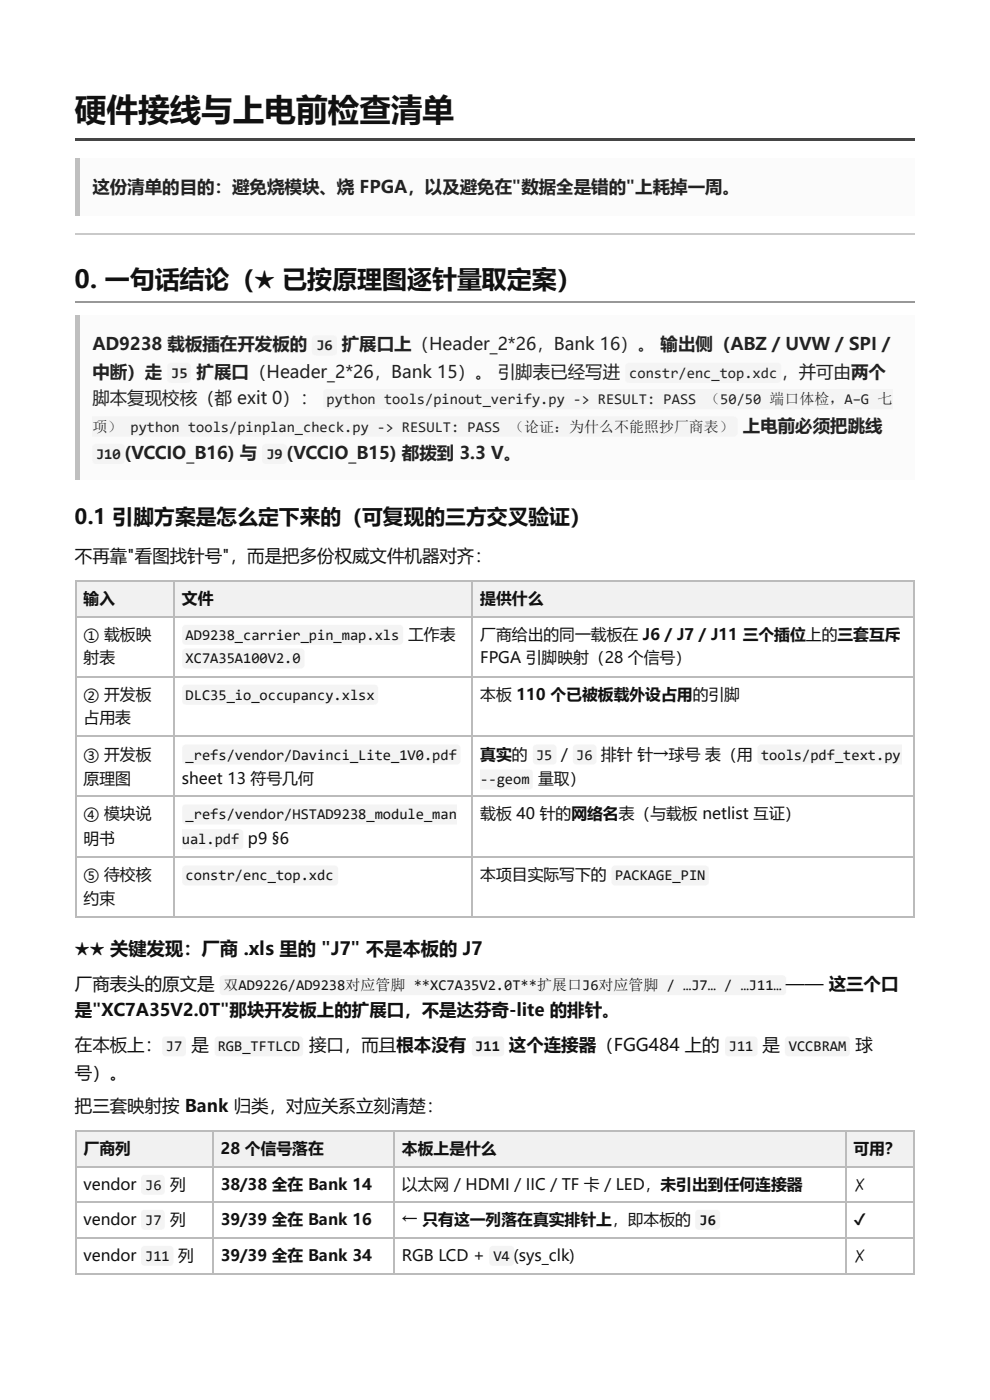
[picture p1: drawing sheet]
<svg xmlns="http://www.w3.org/2000/svg" width="210mm" height="297mm" viewBox="0 0 210 297" stroke-linecap="round" stroke-linejoin="round" font-family="sans-serif">
<defs><g id="words">
<text font-size="6.7" fill="#111" x="15.9" y="25.7">硬件接线与上电前检查清单</text>
<text font-size="5.3" fill="#111" x="15.9" y="61.1">0. 一句话结论（★ 已按原理图逐针量取定案）</text>
<text font-size="4.4" fill="#111" x="15.9" y="111.1">0.1 引脚方案是怎么定下来的（可复现的三方交叉验证）</text>
<text font-size="3.9" fill="#111" x="15.9" y="202.7">★★ 关键发现：厂商 .xls 里的 &quot;J7&quot; 不是本板的 J7</text>
<g font-size="3.7" fill="#222">
<text x="19.6" y="41">这份清单的目的：避免烧模块、烧 FPGA，以及避免在&quot;数据全是错的&quot;上耗掉一周。</text>
<text x="19.6" y="74.3">AD9238 载板插在开发板的</text>
<text x="72.5" y="74.3">扩展口上（Header_2*26，Bank 16）。 输出侧（ABZ / UVW / SPI /</text>
<text x="19.6" y="80.2">中断）走</text>
<text x="41.7" y="80.2">扩展口（Header_2*26，Bank 15）。 引脚表已经写进</text>
<text x="165.6" y="80.2">，并可由两个</text>
<text x="19.6" y="85.7">脚本复现校核（都 exit 0）：</text>
<text x="157.5" y="91.5">上电前必须把跳线</text>
<text x="26.4" y="97.4">(VCCIO_B16) 与</text>
<text x="60.8" y="97.4">(VCCIO_B15) 都拨到 3.3 V。</text>
</g>
<g font-size="3.7" fill="#111">
<text x="15.9" y="119.3">不再靠&quot;看图找针号&quot;，而是把多份权威文件机器对齐：</text>
<text x="15.9" y="210.1">厂商表头的原文是</text>
<text x="15.9" y="215.6">是&quot;XC7A35V2.0T&quot;那块开发板上的扩展口，不是达芬奇-lite 的排针。</text>
<text x="166.6" y="210.1">—— 这三个口</text>
<text x="15.9" y="223">在本板上：</text>
<text x="40.6" y="223">是</text>
<text x="65.5" y="223">接口，而且根本没有</text>
<text x="107.9" y="223">这个连接器（FGG484 上的</text>
<text x="161.6" y="223">是</text>
<text x="181.3" y="223">球</text>
<text x="15.9" y="228.9">号）。</text>
<text x="15.9" y="236">把三套映射按 Bank 归类，对应关系立刻清楚：</text>
</g>
<g font-size="3.3" fill="#111">
<text x="17.7" y="128.1">输入</text>
<text x="38.6" y="128.1">文件</text>
<text x="101.8" y="128.1">提供什么</text>
<text x="17.7" y="135.7">① 载板映</text>
<text x="86.5" y="135.7">工作表</text>
<text x="101.8" y="135.7">厂商给出的同一载板在 J6 / J7 / J11 三个插位上的三套互斥</text>
<text x="17.7" y="140.8">射表</text>
<text x="101.8" y="140.8">FPGA 引脚映射（28 个信号）</text>
<text x="17.7" y="148.4">② 开发板</text>
<text x="101.8" y="148.4">本板 110 个已被板载外设占用的引脚</text>
<text x="17.7" y="153.5">占用表</text>
<text x="17.7" y="161.1">③ 开发板</text>
<text x="101.8" y="161.1">真实的</text>
<text x="118.9" y="161.1">/</text>
<text x="127.4" y="161.1">排针 针→球号 表（用</text>
<text x="17.7" y="166.4">原理图</text>
<text x="38.6" y="166.4">sheet 13 符号几何</text>
<text x="114.1" y="166.4">量取）</text>
<text x="17.7" y="173.8">④ 模块说</text>
<text x="101.8" y="173.8">载板 40 针的网络名表（与载板 netlist 互证）</text>
<text x="17.7" y="179.1">明书</text>
<text x="52.6" y="179.1">p9 §6</text>
<text x="17.7" y="186.8">⑤ 待校核</text>
<text x="17.7" y="191.8">约束</text>
<text x="101.8" y="186.8">本项目实际写下的</text>
<text x="17.7" y="244.7">厂商列</text>
<text x="46.8" y="244.7">28 个信号落在</text>
<text x="85.2" y="244.7">本板上是什么</text>
<text x="180.9" y="244.7">可用？</text>
<text x="17.7" y="252.4">vendor</text>
<text x="36" y="252.4">列</text>
<text x="46.8" y="252.4">38/38 全在 Bank 14</text>
<text x="85.2" y="252.4">以太网 / HDMI / IIC / TF 卡 / LED，未引出到任何连接器</text>
<text x="180.9" y="252.4">✗</text>
<text x="17.7" y="259.8">vendor</text>
<text x="36" y="259.8">列</text>
<text x="46.8" y="259.8">39/39 全在 Bank 16</text>
<text x="85.2" y="259.8">← 只有这一列落在真实排针上，即本板的</text>
<text x="180.9" y="259.8">✔</text>
<text x="17.7" y="267.5">vendor</text>
<text x="37.8" y="267.5">列</text>
<text x="46.8" y="267.5">39/39 全在 Bank 34</text>
<text x="85.2" y="267.5">RGB LCD +</text>
<text x="110" y="267.5">sys_clk)</text>
<text x="180.9" y="267.5">✗</text>
</g>
<g font-size="3.2" fill="#222">
<text x="67.1" y="74.3">J6</text>
<text x="36.3" y="80.2">J5</text>
<text x="133.4" y="80.2">constr/enc_top.xdc</text>
<text x="69.2" y="85.7">python tools/pinout_verify.py -&gt; RESULT: PASS （50/50 端口体检，A–G 七</text>
<text x="19.6" y="91.5">项） python tools/pinplan_check.py -&gt; RESULT: PASS （论证：为什么不能照抄厂商表）</text>
<text x="20.4" y="97.4">J10</text>
<text x="56.5" y="97.4">J9</text>
</g>
<g font-size="3.2" fill="#111">
<text x="39.4" y="135.7">AD9238_carrier_pin_map.xls</text>
<text x="39.4" y="140.8">XC7A35A100V2.0</text>
<text x="39.4" y="148.4">DLC35_io_occupancy.xlsx</text>
<text x="39.4" y="161.1">_refs/vendor/Davinci_Lite_1V0.pdf</text>
<text x="113.7" y="161.1">J5</text>
<text x="122.2" y="161.1">J6</text>
<text x="161.4" y="161.1">tools/pdf_text.py</text>
<text x="101.8" y="166.4">--geom</text>
<text x="39.4" y="173.8">_refs/vendor/HSTAD9238_module_man</text>
<text x="38.6" y="179.1">ual.pdf</text>
<text x="39.4" y="186.8">constr/enc_top.xdc</text>
<text x="130.4" y="186.8">PACKAGE_PIN</text>
<text x="47.4" y="210.1">双AD9226/AD9238对应管脚 **XC7A35V2.0T**扩展口J6对应管脚 / …J7… / …J11…</text>
<text x="35.2" y="223">J7</text>
<text x="46.2" y="223">RGB_TFTLCD</text>
<text x="100.8" y="223">J11</text>
<text x="154.5" y="223">J11</text>
<text x="167.2" y="223">VCCBRAM</text>
<text x="30.8" y="252.4">J6</text>
<text x="30.8" y="259.8">J7</text>
<text x="148.3" y="259.8">J6</text>
<text x="30.8" y="267.5">J11</text>
<text x="104.6" y="267.5">V4 (</text>
</g>
</g></defs>
<path d="M15.9 29.4h178v.5h-178z" fill="#444"/>
<path d="M15.9 33.6h178v12.2h-178z" fill="#fafbfc"/>
<path d="M15.9 33.6h1v12.2h-1z" fill="#b9c2cc"/>
<path d="M15.9 49.6h178" fill="none" stroke="#ccc" stroke-width=".26"/>
<path d="M15.9 64.2h178" fill="none" stroke="#999" stroke-width=".26"/>
<path d="M15.9 66.9h178v35h-178z" fill="#fafbfc"/>
<path d="M15.9 66.9h1v35h-1z" fill="#b9c2cc"/>
<g fill="#eef1f5">
<path d="M16.1 123h20.7v7.7h-20.7z"/>
<path d="M36.8 123h63.2v7.7h-63.2z"/>
<path d="M100 123h93.9v7.7h-93.9z"/>
</g>
<path d="M15.9 123.2h178M15.9 130.8h178M16 123v71.7M36.9 123v71.7M100.1 123v71.7M15.9 143.5h178M15.9 156.2h178M15.9 168.9h178M15.9 181.9h178M15.9 194.6h178" fill="none" stroke="#bbb" stroke-width=".26"/>
<path d="M193.8 123v71.7" fill="none" stroke="#bbb" stroke-width=".25"/>
<g fill="#eef1f5">
<path d="M16.1 240h28.9v7.4h-28.9z"/>
<path d="M45 240h38.6v7.4h-38.6z"/>
<path d="M83.6 240h95.5v7.4h-95.5z"/>
<path d="M179.1 240h14.8v7.4h-14.8z"/>
</g>
<path d="M15.9 239.8h178M16 239.7v30.7M45.1 239.7v30.7M83.5 239.7v30.7M179.3 239.7v30.7M15.9 247.5h178M15.9 254.9h178M15.9 262.6h178M15.9 270.3h178" fill="none" stroke="#bbb" stroke-width=".26"/>
<path d="M193.8 239.7v30.7" fill="none" stroke="#bbb" stroke-width=".25"/>
<g fill="#f4f4f4">
<path d="M66.4 71.4l.5-.2h3.7a.79 .79 0 0 1 .8 .8v2.6a.79 .79 0 0 1-.8 .8h-3.7a.79 .79 0 0 1-.8-.8v-2.6z"/>
<path d="M35.7 77.2l.5-.2h3.5a.79 .79 0 0 1 .8 .8v2.6a.79 .79 0 0 1-.8 .8h-3.5a.79 .79 0 0 1-.7-.8v-2.6z"/>
<path d="M132.8 77.2l.5-.2h31.5a.79 .79 0 0 1 .8 .8v2.6a.79 .79 0 0 1-.8 .8h-31.5a.79 .79 0 0 1-.7-.8v-2.6z"/>
<path d="M68.8 82.8l.5-.3h119.9v4.3h-119.9a.79 .79 0 0 1-.8-.8v-2.7z"/>
<path d="M19.5 88.4h136.1a.79 .79 0 0 1 .8 .8v2.6a.79 .79 0 0 1-.8 .8h-136.1z"/>
<path d="M19.8 94.4l.6-.2h5.3a.79 .79 0 0 1 .8 .8v2.6a.79 .79 0 0 1-.8 .8h-5.3a.79 .79 0 0 1-.8-.8v-2.6z"/>
<path d="M55.8 94.4l.6-.2h3.7a.79 .79 0 0 1 .8 .8v2.6a.79 .79 0 0 1-.8 .8h-3.7a.79 .79 0 0 1-.8-.8v-2.6z"/>
<path d="M38.9 132.8l.5-.2h45.3a.79 .79 0 0 1 .8 .7v2.7a.79 .79 0 0 1-.8 .8h-45.3a.79 .79 0 0 1-.8-.8v-2.7z"/>
<path d="M38.9 137.8l.5-.2h24.4a.79 .79 0 0 1 .8 .8v2.6a.79 .79 0 0 1-.8 .8h-24.4a.79 .79 0 0 1-.8-.8v-2.6z"/>
<path d="M38.9 145.5l.5-.2h40a.79 .79 0 0 1 .8 .7v2.7a.79 .79 0 0 1-.8 .8h-40a.79 .79 0 0 1-.8-.8v-2.7z"/>
<path d="M38.9 158.2l.5-.2h57.4a.79 .79 0 0 1 .8 .7v2.7a.79 .79 0 0 1-.8 .8h-57.4a.79 .79 0 0 1-.8-.8v-2.7z"/>
<path d="M113.2 158.2l.6-.2h3.4a.79 .79 0 0 1 .8 .7v2.7a.79 .79 0 0 1-.8 .8h-3.4a.79 .79 0 0 1-.8-.8v-2.7z"/>
<path d="M121.7 158.2l.5-.2h3.5a.79 .79 0 0 1 .8 .7v2.7a.79 .79 0 0 1-.8 .8h-3.5a.79 .79 0 0 1-.8-.8v-2.7z"/>
<path d="M160.8 158.2l.6-.2h29.7v4.2h-29.7a.79 .79 0 0 1-.8-.8v-2.7z"/>
<path d="M101.8 163.2h10.4a.79 .79 0 0 1 .8 .8v2.7a.79 .79 0 0 1-.8 .8h-10.4z"/>
<path d="M38.9 170.9l.5-.2h57.5v4.2h-57.5a.79 .79 0 0 1-.8-.8v-2.7z"/>
<path d="M38.6 175.9h12.2a.79 .79 0 0 1 .8 .8v2.7a.79 .79 0 0 1-.8 .8h-12.2z"/>
<path d="M38.9 183.9l.5-.3h31.5a.79 .79 0 0 1 .8 .8v2.7a.79 .79 0 0 1-.8 .8h-31.5a.79 .79 0 0 1-.8-.8v-2.7z"/>
<path d="M129.9 183.9l.5-.3h19.1a.79 .79 0 0 1 .8 .8v2.7a.79 .79 0 0 1-.8 .8h-19.1a.79 .79 0 0 1-.8-.8v-2.7z"/>
<path d="M46.8 207.1l.6-.2h118.5a.79 .79 0 0 1 .8 .8v2.6a.79 .79 0 0 1-.8 .8h-118.5a.79 .79 0 0 1-.8-.8v-2.6z"/>
<path d="M34.6 220.1l.6-.2h3.4a.79 .79 0 0 1 .8 .8v2.6a.79 .79 0 0 1-.8 .8h-3.4a.79 .79 0 0 1-.8-.8v-2.6z"/>
<path d="M45.7 220.1l.6-.2h17.2a.79 .79 0 0 1 .8 .8v2.6a.79 .79 0 0 1-.8 .8h-17.2a.79 .79 0 0 1-.8-.8v-2.6z"/>
<path d="M100.2 220.1l.6-.2h5.3a.79 .79 0 0 1 .8 .8v2.6a.79 .79 0 0 1-.8 .8h-5.3a.79 .79 0 0 1-.8-.8v-2.6z"/>
<path d="M154 220.1l.5-.2h5.3a.79 .79 0 0 1 .8 .8v2.6a.79 .79 0 0 1-.8 .8h-5.3a.79 .79 0 0 1-.8-.8v-2.6z"/>
<path d="M166.7 220.1l.5-.2h12.2a.79 .79 0 0 1 .8 .8v2.6a.79 .79 0 0 1-.8 .8h-12.2a.79 .79 0 0 1-.8-.8v-2.6z"/>
<path d="M30.1 249.5l.6-.3h3.4a.79 .79 0 0 1 .8 .8v2.7a.79 .79 0 0 1-.8 .8h-3.4a.79 .79 0 0 1-.8-.8v-2.7z"/>
<path d="M30.1 256.9l.6-.3h3.4a.79 .79 0 0 1 .8 .8v2.7a.79 .79 0 0 1-.8 .8h-3.4a.79 .79 0 0 1-.8-.8v-2.7z"/>
<path d="M147.6 256.9l.6-.3h3.7a.79 .79 0 0 1 .8 .8v2.7a.79 .79 0 0 1-.8 .8h-3.7a.79 .79 0 0 1-.8-.8v-2.7z"/>
<path d="M30.1 264.6l.6-.3h5.3a.79 .79 0 0 1 .8 .8v2.7a.79 .79 0 0 1-.8 .8h-5.3a.79 .79 0 0 1-.8-.8v-2.7z"/>
<path d="M103.9 264.6l.6-.3h3.7a.79 .79 0 0 1 .8 .8v2.7a.79 .79 0 0 1-.8 .8h-3.7a.79 .79 0 0 1-.8-.8v-2.7z"/>
</g>
<use href="#words"/>
</svg>
